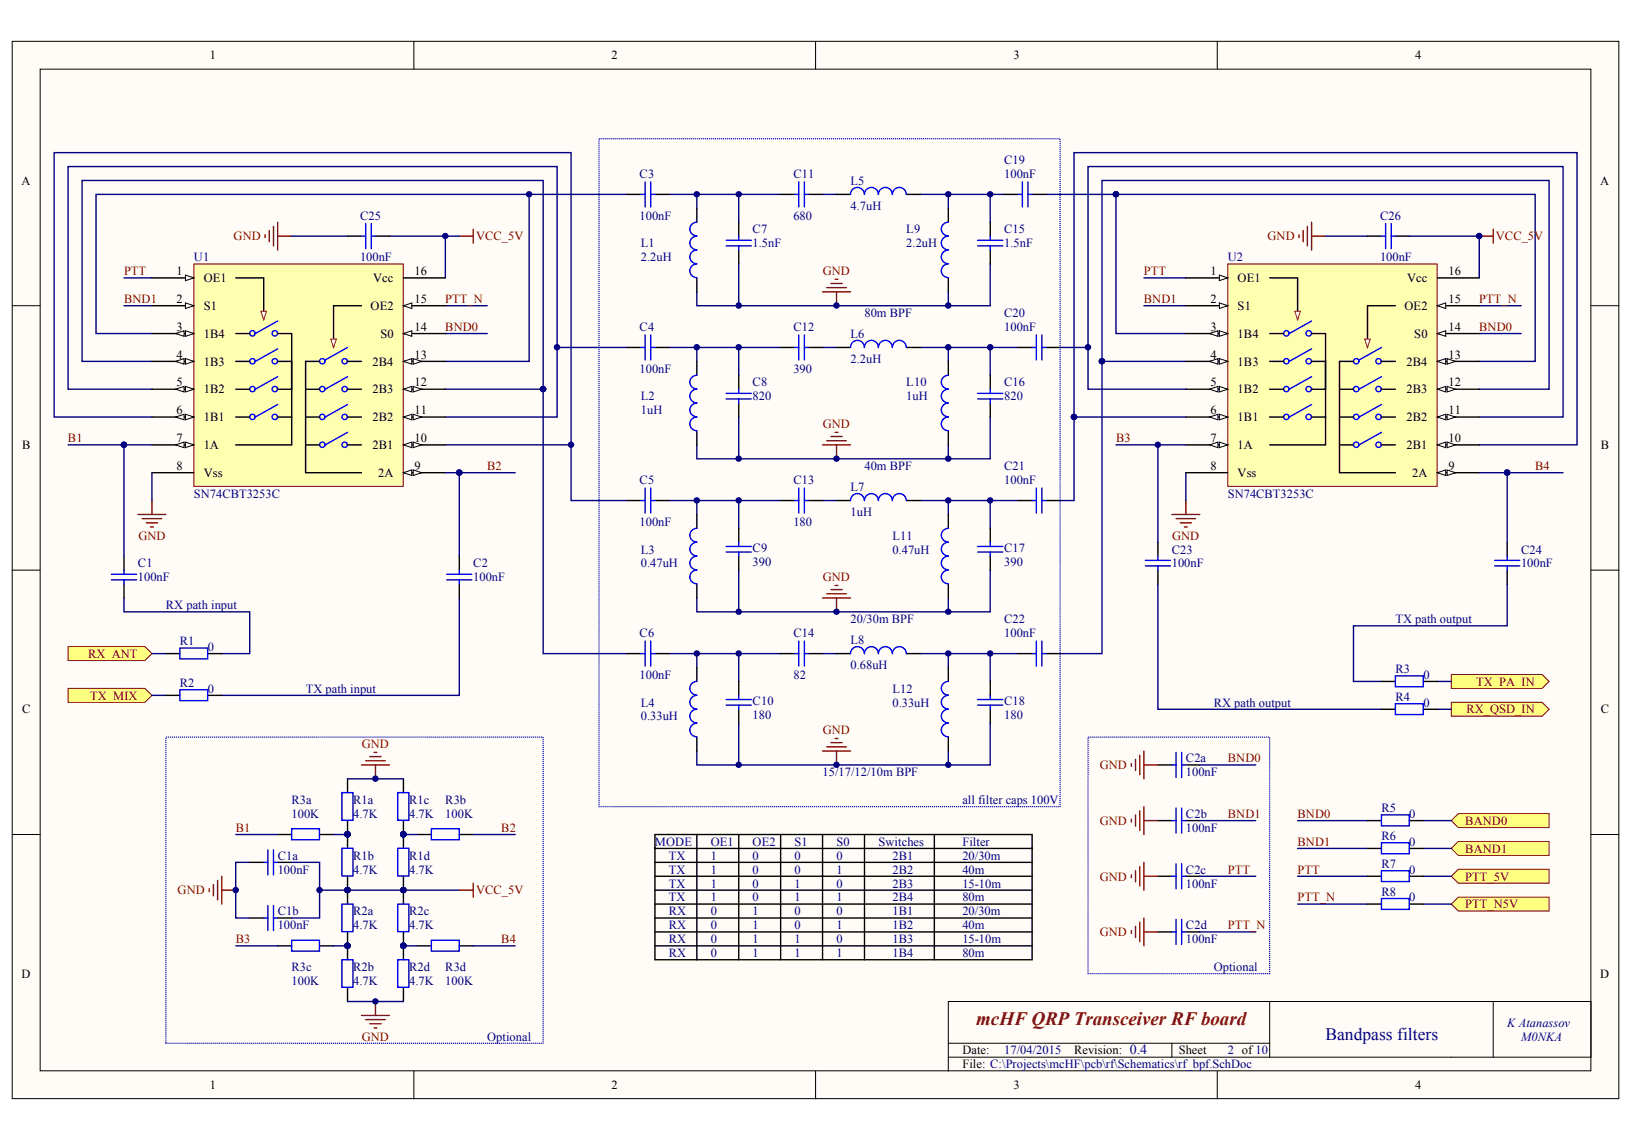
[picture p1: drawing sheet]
<svg xmlns="http://www.w3.org/2000/svg" width="288mm" height="202mm" viewBox="0 0 288 202" stroke-linecap="round" stroke-linejoin="round" font-family="sans-serif">
<defs><g id="words">
<text font-size="3.3" fill="#800000" x="172.1" y="180.7">mcHF QRP Transceiver RF board</text>
<text font-size="3.1" fill="#000080" x="233.7" y="183.2">Bandpass filters</text>
<g font-size="2.2">
<text x="37" y="10.5">1</text>
<text x="107.8" y="10.5">2</text>
<text x="178.6" y="10.5">3</text>
<text x="249.4" y="10.5">4</text>
<text x="3.8" y="32.5">A</text>
<text x="282.1" y="32.5">A</text>
<text x="31.1" y="48.5">1</text>
<text x="31.1" y="53.4">2</text>
<text x="35.9" y="49.7">OE1</text>
<text x="65.8" y="49.7">Vcc</text>
<text x="73.1" y="53.4">15</text>
<text x="73.1" y="48.5">16</text>
<text x="213.4" y="48.5">1</text>
<text x="213.4" y="53.4">2</text>
<text x="218.2" y="49.7">OE1</text>
<text x="248.1" y="49.7">Vcc</text>
<text x="255.4" y="53.4">15</text>
<text x="255.4" y="48.5">16</text>
<text x="31.1" y="58.3">3</text>
<text x="35.9" y="54.6">S1</text>
<text x="35.9" y="59.5">1B4</text>
<text x="65.3" y="54.6">OE2</text>
<text x="67.1" y="59.5">S0</text>
<text x="73.1" y="58.3">14</text>
<text x="213.4" y="58.3">3</text>
<text x="218.2" y="54.6">S1</text>
<text x="218.2" y="59.5">1B4</text>
<text x="247.6" y="54.6">OE2</text>
<text x="249.3" y="59.5">S0</text>
<text x="255.4" y="58.3">14</text>
<text x="31.1" y="63.2">4</text>
<text x="35.9" y="64.4">1B3</text>
<text x="65.7" y="64.4">2B4</text>
<text x="73.1" y="63.2">13</text>
<text x="213.4" y="63.2">4</text>
<text x="218.2" y="64.4">1B3</text>
<text x="247.9" y="64.4">2B4</text>
<text x="255.4" y="63.2">13</text>
<text x="31.1" y="68.1">5</text>
<text x="35.9" y="69.3">1B2</text>
<text x="65.7" y="69.3">2B3</text>
<text x="73.1" y="68.1">12</text>
<text x="213.4" y="68.1">5</text>
<text x="218.2" y="69.3">1B2</text>
<text x="247.9" y="69.3">2B3</text>
<text x="255.4" y="68.1">12</text>
<text x="31.1" y="73">6</text>
<text x="31.1" y="77.9">7</text>
<text x="35.9" y="74.2">1B1</text>
<text x="65.7" y="74.2">2B2</text>
<text x="73.1" y="77.9">10</text>
<text x="73.1" y="73">11</text>
<text x="213.4" y="73">6</text>
<text x="213.4" y="77.9">7</text>
<text x="218.2" y="74.2">1B1</text>
<text x="247.9" y="74.2">2B2</text>
<text x="255.4" y="77.9">10</text>
<text x="255.4" y="73">11</text>
<text x="3.9" y="79.2">B</text>
<text x="31.1" y="82.8">8</text>
<text x="35.9" y="79.2">1A</text>
<text x="65.7" y="79.2">2B1</text>
<text x="73.1" y="82.8">9</text>
<text x="213.4" y="82.8">8</text>
<text x="218.2" y="79.2">1A</text>
<text x="247.9" y="79.2">2B1</text>
<text x="255.4" y="82.8">9</text>
<text x="282.2" y="79.2">B</text>
<text x="35.9" y="84.1">Vss</text>
<text x="66.7" y="84.1">2A</text>
<text x="218.2" y="84.1">Vss</text>
<text x="248.9" y="84.1">2A</text>
<text x="3.9" y="125.7">C</text>
<text x="282.2" y="125.7">C</text>
<text x="3.8" y="172.4">D</text>
<text x="282.1" y="172.4">D</text>
<text x="169.6" y="185.8">Date:</text>
<text x="189.4" y="185.8">Revision: 0.4</text>
<text x="207.8" y="185.8">Sheet</text>
<text x="37" y="192">1</text>
<text x="107.8" y="192">2</text>
<text x="169.6" y="188.3">File: C:\Projects\mcHF\pcb\rf\Schematics\rf_bpf.SchDoc</text>
<text x="178.6" y="192">3</text>
<text x="249.4" y="192">4</text>
</g>
<g font-size="2.2" fill="#000080">
<text x="177" y="28.9">C19</text>
<text x="112.8" y="31.3">C3</text>
<text x="139.9" y="31.3">C11</text>
<text x="149.9" y="32.5">L5</text>
<text x="177" y="31.3">100nF</text>
<text x="63.5" y="38.7">C25</text>
<text x="112.8" y="38.7">100nF</text>
<text x="132.7" y="41.1">C7</text>
<text x="139.9" y="38.7">680</text>
<text x="149.9" y="37">4.7uH</text>
<text x="159.8" y="41.1">L9</text>
<text x="177" y="41.1">C15</text>
<text x="243.3" y="38.7">C26</text>
<text x="34.2" y="46">U1</text>
<text x="63.5" y="46">100nF</text>
<text x="113" y="43.6">L1</text>
<text x="113" y="46">2.2uH</text>
<text x="132.7" y="43.6">1.5nF</text>
<text x="159.8" y="43.6">2.2uH</text>
<text x="177" y="43.6">1.5nF</text>
<text x="216.4" y="46">U2</text>
<text x="243.3" y="46">100nF</text>
<text x="112.8" y="58.3">C4</text>
<text x="139.9" y="58.3">C12</text>
<text x="149.9" y="59.5">L6</text>
<text x="152.4" y="55.9">80m BPF</text>
<text x="177" y="55.9">C20</text>
<text x="177" y="58.3">100nF</text>
<text x="112.8" y="65.7">100nF</text>
<text x="139.9" y="65.7">390</text>
<text x="149.9" y="63.9">2.2uH</text>
<text x="113" y="70.6">L2</text>
<text x="132.7" y="68.1">C8</text>
<text x="132.7" y="70.6">820</text>
<text x="159.8" y="68.1">L10</text>
<text x="159.8" y="70.6">1uH</text>
<text x="177" y="68.1">C16</text>
<text x="177" y="70.6">820</text>
<text x="113" y="73">1uH</text>
<text x="152.4" y="82.8">40m BPF</text>
<text x="177" y="82.8">C21</text>
<text x="34.2" y="87.7">SN74CBT3253C</text>
<text x="112.8" y="85.3">C5</text>
<text x="139.9" y="85.3">C13</text>
<text x="149.9" y="86.5">L7</text>
<text x="177" y="85.3">100nF</text>
<text x="216.4" y="87.7">SN74CBT3253C</text>
<text x="112.8" y="92.6">100nF</text>
<text x="139.9" y="92.6">180</text>
<text x="149.9" y="90.9">1uH</text>
<text x="157.3" y="95.1">L11</text>
<text x="24.3" y="100">C1</text>
<text x="83.4" y="100">C2</text>
<text x="113" y="97.6">L3</text>
<text x="113" y="100">0.47uH</text>
<text x="132.7" y="97.3">C9</text>
<text x="132.7" y="99.7">390</text>
<text x="157.3" y="97.6">0.47uH</text>
<text x="177" y="97.3">C17</text>
<text x="177" y="99.7">390</text>
<text x="206.6" y="97.6">C23</text>
<text x="206.6" y="100">100nF</text>
<text x="268.1" y="97.6">C24</text>
<text x="268.1" y="100">100nF</text>
<text x="24.3" y="102.5">100nF</text>
<text x="29.2" y="107.3">RX path input</text>
<text x="83.4" y="102.5">100nF</text>
<text x="31.7" y="113.7">R1</text>
<text x="112.8" y="112.2">C6</text>
<text x="139.9" y="112.2">C14</text>
<text x="149.9" y="109.8">20/30m BPF</text>
<text x="149.9" y="113.5">L8</text>
<text x="177" y="109.8">C22</text>
<text x="177" y="112.2">100nF</text>
<text x="246" y="109.8">TX path output</text>
<text x="36.6" y="114.7">0</text>
<text x="112.8" y="119.6">100nF</text>
<text x="139.9" y="119.6">82</text>
<text x="149.9" y="117.9">0.68uH</text>
<text x="246" y="118.7">R3</text>
<text x="250.9" y="119.6">0</text>
<text x="31.7" y="121.1">R2</text>
<text x="36.6" y="122.1">0</text>
<text x="53.9" y="122.1">TX path input</text>
<text x="113" y="124.5">L4</text>
<text x="132.7" y="124.3">C10</text>
<text x="157.3" y="122.1">L12</text>
<text x="157.3" y="124.5">0.33uH</text>
<text x="177" y="124.3">C18</text>
<text x="214" y="124.5">RX path output</text>
<text x="246" y="123.5">R4</text>
<text x="250.9" y="124.5">0</text>
<text x="113" y="127">0.33uH</text>
<text x="132.7" y="126.7">180</text>
<text x="177" y="126.7">180</text>
<text x="145" y="136.8">15/17/12/10m BPF</text>
<text x="209.1" y="134.3">C2a</text>
<text x="209.1" y="136.8">100nF</text>
<text x="51.4" y="141.7">R3a</text>
<text x="62.2" y="141.7">R1a</text>
<text x="72.1" y="141.7">R1c</text>
<text x="78.5" y="141.7">R3b</text>
<text x="169.6" y="141.7">all filter caps 100V</text>
<text x="243.5" y="143.2">R5</text>
<text x="51.4" y="144.1">100K</text>
<text x="62.2" y="144.1">4.7K</text>
<text x="72.1" y="144.1">4.7K</text>
<text x="78.5" y="144.1">100K</text>
<text x="115.5" y="149">MODE</text>
<text x="125.3" y="149">OE1</text>
<text x="132.7" y="149">OE2</text>
<text x="140.1" y="149">S1</text>
<text x="147.4" y="149">S0</text>
<text x="154.9" y="149">Switches</text>
<text x="169.6" y="149">Filter</text>
<text x="209.1" y="144.1">C2b</text>
<text x="209.1" y="146.6">100nF</text>
<text x="243.5" y="148.1">R6</text>
<text x="248.4" y="144.1">0</text>
<text x="248.4" y="149">0</text>
<text x="49" y="151.5">C1a</text>
<text x="49" y="154">100nF</text>
<text x="62.2" y="151.5">R1b</text>
<text x="62.2" y="154">4.7K</text>
<text x="72.1" y="151.5">R1d</text>
<text x="72.1" y="154">4.7K</text>
<text x="117.9" y="151.5">TX</text>
<text x="117.9" y="154">TX</text>
<text x="125.3" y="151.5">1</text>
<text x="125.3" y="154">1</text>
<text x="132.7" y="151.5">0</text>
<text x="132.7" y="154">0</text>
<text x="140.1" y="151.5">0</text>
<text x="140.1" y="154">0</text>
<text x="147.4" y="151.5">0</text>
<text x="147.4" y="154">1</text>
<text x="157.3" y="151.5">2B1</text>
<text x="157.3" y="154">2B2</text>
<text x="169.6" y="151.5">20/30m</text>
<text x="169.6" y="154">40m</text>
<text x="209.1" y="154">C2c</text>
<text x="243.5" y="153">R7</text>
<text x="248.4" y="154">0</text>
<text x="49" y="161.3">C1b</text>
<text x="62.2" y="161.3">R2a</text>
<text x="72.1" y="161.3">R2c</text>
<text x="117.9" y="156.4">TX</text>
<text x="117.9" y="158.9">TX</text>
<text x="117.9" y="161.3">RX</text>
<text x="125.3" y="156.4">1</text>
<text x="125.3" y="158.9">1</text>
<text x="125.3" y="161.3">0</text>
<text x="132.7" y="156.4">0</text>
<text x="132.7" y="158.9">0</text>
<text x="132.7" y="161.3">1</text>
<text x="140.1" y="156.4">1</text>
<text x="140.1" y="158.9">1</text>
<text x="140.1" y="161.3">0</text>
<text x="147.4" y="158.9">1</text>
<text x="147.4" y="156.4">0</text>
<text x="147.4" y="161.3">0</text>
<text x="157.3" y="158.9">2B4</text>
<text x="157.3" y="156.4">2B3</text>
<text x="157.3" y="161.3">1B1</text>
<text x="169.6" y="161.3">20/30m</text>
<text x="169.6" y="156.4">15-10m</text>
<text x="169.6" y="158.9">80m</text>
<text x="209.1" y="156.4">100nF</text>
<text x="243.5" y="157.9">R8</text>
<text x="248.4" y="158.9">0</text>
<text x="49" y="163.8">100nF</text>
<text x="62.2" y="163.8">4.7K</text>
<text x="72.1" y="163.8">4.7K</text>
<text x="117.9" y="163.8">RX</text>
<text x="117.9" y="166.2">RX</text>
<text x="125.3" y="163.8">0</text>
<text x="125.3" y="166.2">0</text>
<text x="132.7" y="163.8">1</text>
<text x="132.7" y="166.2">1</text>
<text x="140.1" y="163.8">0</text>
<text x="140.1" y="166.2">1</text>
<text x="147.4" y="163.8">1</text>
<text x="147.4" y="166.2">0</text>
<text x="157.3" y="163.8">1B2</text>
<text x="157.3" y="166.2">1B3</text>
<text x="169.6" y="163.8">40m</text>
<text x="169.6" y="166.2">15-10m</text>
<text x="209.1" y="163.8">C2d</text>
<text x="209.1" y="166.2">100nF</text>
<text x="51.4" y="171.1">R3c</text>
<text x="51.4" y="173.6">100K</text>
<text x="62.2" y="171.1">R2b</text>
<text x="62.2" y="173.6">4.7K</text>
<text x="72.1" y="171.1">R2d</text>
<text x="72.1" y="173.6">4.7K</text>
<text x="78.5" y="171.1">R3d</text>
<text x="78.5" y="173.6">100K</text>
<text x="117.9" y="168.6">RX</text>
<text x="125.3" y="168.6">0</text>
<text x="132.7" y="168.6">1</text>
<text x="140.1" y="168.6">1</text>
<text x="147.4" y="168.6">1</text>
<text x="157.3" y="168.6">1B4</text>
<text x="169.6" y="168.6">80m</text>
<text x="214" y="171.1">Optional</text>
<text x="85.9" y="183.4">Optional</text>
<text x="177" y="185.8">17/04/2015</text>
<text x="216.4" y="185.8">2 of 10</text>
<text x="265.7" y="180.9">K Atanassov</text>
<text x="268.1" y="183.4">M0NKA</text>
</g>
<g font-size="2.2" fill="#800000">
<text x="41.2" y="42.4">GND</text>
<text x="83.9" y="42.4">VCC_5V</text>
<text x="223.4" y="42.4">GND</text>
<text x="263.7" y="42.4">VCC_5V</text>
<text x="21.9" y="48.5">PTT</text>
<text x="21.9" y="53.4">BND1</text>
<text x="78.5" y="53.4">PTT_N</text>
<text x="145" y="48.5">GND</text>
<text x="201.6" y="48.5">PTT</text>
<text x="201.6" y="53.4">BND1</text>
<text x="260.8" y="53.4">PTT_N</text>
<text x="78.5" y="58.3">BND0</text>
<text x="260.8" y="58.3">BND0</text>
<text x="12" y="77.9">B1</text>
<text x="145" y="75.5">GND</text>
<text x="196.7" y="77.9">B3</text>
<text x="85.9" y="82.8">B2</text>
<text x="270.6" y="82.8">B4</text>
<text x="24.4" y="95.1">GND</text>
<text x="206.6" y="95.1">GND</text>
<text x="145" y="102.5">GND</text>
<text x="15.5" y="116">RX_ANT</text>
<text x="15.9" y="123.3">TX_MIX</text>
<text x="258.5" y="125.7">RX_QSD_IN</text>
<text x="260.2" y="120.8">TX_PA_IN</text>
<text x="63.8" y="131.9">GND</text>
<text x="145" y="129.4">GND</text>
<text x="193.9" y="135.6">GND</text>
<text x="216.4" y="134.3">BND0</text>
<text x="41.6" y="146.6">B1</text>
<text x="88.4" y="146.6">B2</text>
<text x="193.9" y="145.4">GND</text>
<text x="216.4" y="144.1">BND1</text>
<text x="228.7" y="144.1">BND0</text>
<text x="228.7" y="149">BND1</text>
<text x="258.3" y="145.4">BAND0</text>
<text x="193.9" y="155.2">GND</text>
<text x="216.4" y="154">PTT</text>
<text x="228.7" y="154">PTT</text>
<text x="258.3" y="150.3">BAND1</text>
<text x="258.3" y="155.2">PTT_5V</text>
<text x="31.3" y="157.6">GND</text>
<text x="83.9" y="157.6">VCC_5V</text>
<text x="228.7" y="158.9">PTT_N</text>
<text x="258.3" y="160.1">PTT_N5V</text>
<text x="41.6" y="166.2">B3</text>
<text x="88.4" y="166.2">B4</text>
<text x="193.9" y="165">GND</text>
<text x="216.4" y="163.8">PTT_N</text>
<text x="63.8" y="183.4">GND</text>
</g>
</g></defs>
<g fill="#fffcf8" stroke="#000" stroke-width=".18">
<path d="M2.2 7.3h283.2v186.3h-283.2z"/>
<path d="M7.1 12.2h273.3v176.5h-273.3z"/>
</g>
<g fill="none" stroke="#000" stroke-width=".18">
<path d="M73 7.3v4.9M143.8 7.3v4.9M214.6 7.3v4.9M2.2 53.9h4.9M280.5 53.9h4.9M2.2 100.5h4.9M280.5 100.5h4.9M2.2 147.1h4.9M280.5 147.1h4.9M223.8 176.5v9.8M263.2 176.5v9.8M73 188.8v4.9"/>
<path d="M143.8 188.8v4.9M167.2 186.3h113.3v-9.8h-113.3v12.3M167.2 183.9h56.6M206.6 183.9v2.4M214.6 188.8v4.9"/>
</g>
<path d="M255.8 118.9h16l1.3 1.2-1.3 1.2h-16z" fill-rule="evenodd" fill="#ffff80" stroke="#800000" stroke-width=".18"/>
<path d="M130.2 39.2v2.4M130.2 44.1v2.4" fill="none" stroke="#000" stroke-width=".25"/>
<path d="M128 43.3h4.4M128 42.4h4.4M130.2 41.6v.8M130.2 43.3v.8" fill="none" stroke="#00f" stroke-width=".25"/>
<g fill="none" stroke="#000080" stroke-width=".25">
<path d="M117.9 34.3h19.7M122.8 34.3v2.4M130.2 34.3v4.9M145 34.3h2.5M167.2 34.3v2.4M174.6 34.3v4.9M130.2 46.5v7.4M167.2 51.4v2.5M174.6 46.5v7.4h-51.8v-2.5M117.9 61.2h19.7M122.8 61.2v2.5M130.2 61.2v4.9"/>
<path d="M130.2 73.5v7.4M145 61.2h2.5M162.2 61.2h17.3M167.2 61.2v2.5M167.2 78.4v2.5M174.6 73.5v7.4h-51.8v-2.5M174.6 61.2v4.9M117.9 88.2h19.7M122.8 88.2v2.5M130.2 88.2v4.9M145 88.2h2.5M162.2 88.2h17.3"/>
<path d="M167.2 88.2v2.5M174.6 88.2v4.9M117.9 115.2h19.7M122.8 115.2v2.4M130.2 100.5v7.3M130.2 115.2v4.9M145 115.2h2.5M162.2 115.2h17.3M167.2 105.4v2.4M167.2 115.2v2.4M174.6 100.5v7.3h-51.8v-2.4M174.6 115.2v4.9"/>
<path d="M130.2 127.5v7.3M167.2 132.4v2.4M174.6 127.5v7.3h-51.8v-2.4"/>
</g>
<g fill="#000080" stroke="#000080" stroke-width=".18">
<circle cx="167.2" cy="34.2" r=".47"/>
<circle cx="174.6" cy="34.2" r=".47"/>
<circle cx="122.8" cy="34.2" r=".47"/>
<circle cx="130.2" cy="34.2" r=".47"/>
<circle cx="130.2" cy="53.8" r=".48"/>
<circle cx="167.2" cy="53.8" r=".48"/>
<circle cx="167.2" cy="61.2" r=".48"/>
<circle cx="174.5" cy="61.2" r=".48"/>
<circle cx="122.8" cy="61.2" r=".48"/>
<circle cx="130.2" cy="61.2" r=".48"/>
<circle cx="130.2" cy="80.8" r=".47"/>
<circle cx="167.2" cy="80.8" r=".47"/>
<circle cx="167.2" cy="88.2" r=".47"/>
<circle cx="174.6" cy="88.2" r=".47"/>
<circle cx="122.8" cy="88.2" r=".47"/>
<circle cx="130.2" cy="88.2" r=".47"/>
<circle cx="130.2" cy="107.8" r=".47"/>
<circle cx="167.2" cy="107.8" r=".47"/>
<circle cx="167.2" cy="115.2" r=".47"/>
<circle cx="174.6" cy="115.2" r=".47"/>
<circle cx="122.8" cy="115.2" r=".47"/>
<circle cx="130.2" cy="115.2" r=".47"/>
<circle cx="130.2" cy="134.8" r=".47"/>
<circle cx="167.2" cy="134.8" r=".47"/>
<circle cx="147.5" cy="53.8" r=".48"/>
<circle cx="147.5" cy="80.8" r=".47"/>
<circle cx="147.5" cy="107.8" r=".47"/>
<circle cx="147.5" cy="134.8" r=".47"/>
</g>
<g fill="none" stroke="#800000" stroke-width=".25">
<path d="M145 51.4h4.9M145.7 50.7h3.5M146.5 50h2M147.2 49.2h.5M147.5 51.4v2.5M145 78.4h4.9M145.7 77.7h3.5M146.5 76.9h2M147.2 76.2h.5M147.5 78.4v2.5M145 105.4h4.9M145.7 104.6h3.5"/>
<path d="M146.5 103.9h2M147.2 103.2h.5M147.5 105.4v2.4M145 132.4h4.9M145.7 131.6h3.5M146.5 130.9h2M147.2 130.1h.5M147.5 132.4v2.4"/>
</g>
<g fill="#ffff80" stroke="#800000" stroke-width=".18">
<path d="M255.8 144.6l1.3-1.2h16v2.4h-16z" fill-rule="evenodd"/>
<path d="M255.8 149.5l1.3-1.2h16v2.5h-16z" fill-rule="evenodd"/>
</g>
<path d="M162.2 34.3h14.8" fill="none" stroke="#000080" stroke-width=".25"/>
<path d="M255.8 154.4l1.3-1.2h16v2.5h-16z" fill-rule="evenodd" fill="#ffff80" stroke="#800000" stroke-width=".18"/>
<g fill="none" stroke="#000080" stroke-width=".25">
<path d="M93.3 34.3v29.4h-14.8M110.5 34.3h-93.6v24.5h9.9M184.4 34.3h12.3M196.7 34.3v24.5h12.3M196.7 34.3h73.9v29.4h-9.8M21.9 53.9h4.9M21.9 49h4.9M78.5 53.9h7.4M78.5 58.8h7.4M201.7 53.9h7.3M201.7 49h7.3M260.8 53.9h7.4"/>
<path d="M260.8 58.8h7.4M26.8 68.6h-14.8v-39.2h86.2v44.1h-19.7M26.8 73.5h-17.3v-46.6h91.2v61.3h9.8M26.8 63.7h-12.3v-31.9h81.2v36.8M78.5 78.4h22.2M78.5 68.6h17.2M95.7 68.6v46.6h14.8M98.2 61.2h12.3M186.9 61.2h4.9M189.3 73.5v14.7h-2.4M189.3 73.5v-46.6h88.7v51.5h-17.2M189.3 73.5h19.7"/>
<path d="M194.3 63.7v51.5h-7.4M194.3 63.7v-31.9h78.8v36.8h-12.3M194.3 63.7h14.7M209 68.6h-17.2v-39.2h83.7v44.1h-14.7M228.7 144.6h12.4M228.7 149.5h12.4M228.7 154.4h12.4M250.9 144.6h4.9M250.9 149.5h4.9M250.9 154.4h4.9"/>
</g>
<g fill="none" stroke="#000" stroke-width=".25">
<path d="M115.4 149.5v-2.4h66.5v22h-66.5v-19.6h66.5M115.4 152h66.5M115.4 156.9h66.5M115.4 154.4h66.5M115.4 159.3h66.5M122.8 147.1v22M130.2 147.1v22M137.6 147.1v22M145 147.1v22M152.4 147.1v22M164.7 147.1v22M115.4 161.8h66.5"/>
<path d="M115.4 164.2h66.5M115.4 166.7h66.5"/>
</g>
<g fill="#000080" stroke="#000080" stroke-width=".18">
<circle cx="100.7" cy="78.4" r=".47"/>
<circle cx="98.2" cy="61.2" r=".48"/>
<circle cx="95.7" cy="68.6" r=".47"/>
<circle cx="93.3" cy="34.2" r=".47"/>
<circle cx="189.3" cy="73.5" r=".47"/>
<circle cx="191.8" cy="61.2" r=".48"/>
<circle cx="194.3" cy="63.7" r=".47"/>
<circle cx="196.7" cy="34.2" r=".47"/>
</g>
<path d="M255.8 159.3l1.3-1.2h16v2.5h-16z" fill-rule="evenodd" fill="#ffff80" stroke="#800000" stroke-width=".18"/>
<path d="M26.8 83.3v4.9M209 83.3v4.9M228.7 159.3h12.4M250.9 159.3h4.9" fill="none" stroke="#000080" stroke-width=".25"/>
<g fill="none" stroke="#800000" stroke-width=".25">
<path d="M81 41.6h2.4M83.4 40.4v2.4M260.8 41.6h2.4M263.2 40.4v2.4M24.3 90.7h4.9M25.1 91.4h3.4M25.8 92.1h2M26.5 92.9h.5M26.8 88.2v2.5M206.6 90.7h4.9M207.3 91.4h3.5M208.1 92.1h1.9"/>
<path d="M208.8 92.9h.5M209 88.2v2.5"/>
</g>
<circle cx="260.8" cy="41.6" r=".47" fill="#000080" stroke="#000080" stroke-width=".18"/>
<g fill="#ffff80" stroke="#800000" stroke-width=".18">
<path d="M12 114h13.6l1.2 1.2-1.2 1.2h-13.6z" fill-rule="evenodd"/>
<path d="M12 121.3h13.6l1.2 1.2-1.2 1.3h-13.6z" fill-rule="evenodd"/>
</g>
<path d="M21.9 105.4v2.4h22.1v7.4h-4.9M81 105.4v17.1h-41.9" fill="none" stroke="#000080" stroke-width=".25"/>
<path d="M255.8 123.8h16l1.3 1.2-1.3 1.2h-16z" fill-rule="evenodd" fill="#ffff80" stroke="#800000" stroke-width=".18"/>
<path d="M51.4 41.6h9.9M68.7 41.6h12.3M78.5 41.6v7.4M233.7 41.6h7.4M248.4 41.6h12.4v7.4M26.8 115.2h2.4M204.1 102.9v22.1h39.4M265.7 102.9v7.4h-27.1v9.8h4.9M26.8 122.5h2.4M253.4 120.1h2.4M253.4 125h2.4" fill="none" stroke="#000080" stroke-width=".25"/>
<path d="M48.2 39.9v3.4M48.9 39.2v4.9M230.5 39.9v3.4M231.2 39.2v4.9M46.7 41.4v.5M47.5 40.6v2M48.9 41.6h2.5M229 41.4v.5M229.7 40.6v2M231.2 41.6h2.5" fill="none" stroke="#800000" stroke-width=".25"/>
<g fill="#000080" stroke="#000080" stroke-width=".18">
<circle cx="78.5" cy="41.6" r=".47"/>
<circle cx="260.8" cy="41.6" r=".47"/>
</g>
<g fill="none" stroke="#000" stroke-width=".25">
<path d="M110.5 34.3h2.5M115.4 34.3h2.5M177 34.3h2.5M181.9 34.3h2.5M61.3 41.6h2.4M66.2 41.6h2.5M241.1 41.6h2.4M246 41.6h2.4M110.5 61.2h2.5M115.4 61.2h2.5M179.5 61.2h2.4M184.4 61.2h2.5"/>
<path d="M21.9 98v2.5M81 98v2.5M110.5 88.2h2.5M115.4 88.2h2.5M179.5 88.2h2.4M184.4 88.2h2.5M204.1 95.6v2.4M265.7 95.6v2.4M21.9 102.9v2.5M29.2 115.2h2.5M36.6 115.2h2.5M81 102.9v2.5"/>
<path d="M110.5 115.2h2.5M115.4 115.2h2.5M179.5 115.2h2.4M184.4 115.2h2.5M204.1 100.5v2.4M265.7 100.5v2.4M29.2 122.5h2.5M36.6 122.5h2.5M243.5 120.1h2.5M243.5 125h2.5M250.9 120.1h2.5M250.9 125h2.5"/>
<path d="M241.1 144.6h2.4M241.1 149.5h2.4M241.1 154.4h2.4M241.1 159.3h2.4M248.4 144.6h2.5M248.4 149.5h2.5M248.4 154.4h2.5M248.4 159.3h2.5"/>
</g>
<g fill="none" stroke="#00f" stroke-width=".25">
<path d="M64.5 39.4v4.4M65.4 39.4v4.4M113 34.3h.7M113.7 32.1v4.4M114.7 34.3h.7M114.7 32.1v4.4M179.5 34.3h.7M180.2 32.1v4.4M181.2 34.3h.7M181.2 32.1v4.4M244.3 39.4v4.4M245.2 39.4v4.4"/>
<path d="M63.7 41.6h.8M65.4 41.6h.8M113.7 59v4.4M114.7 59v4.4M182.7 59v4.4M183.7 59v4.4M243.5 41.6h.8M245.2 41.6h.8M113 61.2h.7M114.7 61.2h.7M181.9 61.2h.8M183.7 61.2h.7"/>
<path d="M113 88.2h.7M113.7 86v4.4M114.7 86v4.4M114.7 88.2h.7M181.9 88.2h.8M182.7 86v4.4M183.7 86v4.4M183.7 88.2h.7M201.9 98.8h4.4M201.9 99.7h4.4M204.1 98v.8M204.1 99.7v.8"/>
<path d="M263.5 98.8h4.4M263.5 99.7h4.4M265.7 98v.8M265.7 99.7v.8M19.6 101.2h4.5M19.6 102.2h4.5M21.9 100.5v.7M21.9 102.2v.7M31.7 114.2h4.9v1.9h-4.9zM78.7 101.2h4.5M78.7 102.2h4.5M81 100.5v.7"/>
<path d="M81 102.2v.7M113 115.2h.7M113.7 113v4.4M114.7 113v4.4M114.7 115.2h.7M181.9 115.2h.8M182.7 113v4.4M183.7 113v4.4M183.7 115.2h.7M246 119.1h4.9v1.9h-4.9zM31.7 121.6h4.9v1.9h-4.9zM246 124h4.9v1.9h-4.9z"/>
<path d="M243.5 143.6h4.9v2h-4.9zM243.5 148.5h4.9v2h-4.9zM243.5 153.4h4.9v2h-4.9zM243.5 158.4h4.9v1.9h-4.9z"/>
</g>
<path d="M34.2 46.5h36.9v39.2h-36.9z" fill="#ffffb0" stroke="#800000" stroke-width=".18"/>
<path d="M26.8 73.5h7.4" fill="none" stroke="#000" stroke-width=".25"/>
<g fill="#fffcf8" stroke="#000" stroke-width=".18">
<path d="M32.7 73l1.5 .5-1.5 .5z"/>
<path d="M31 73.5l1.4-.5v1z"/>
</g>
<path d="M26.8 68.6h7.4" fill="none" stroke="#000" stroke-width=".25"/>
<g fill="#fffcf8" stroke="#000" stroke-width=".18">
<path d="M32.7 68.1l1.5 .5-1.5 .5z"/>
<path d="M31 68.6l1.4-.5v1z"/>
</g>
<path d="M26.8 49h7.4" fill="none" stroke="#000" stroke-width=".25"/>
<path d="M32.7 48.5l1.5 .5-1.5 .5z" fill="#fffcf8" stroke="#000" stroke-width=".18"/>
<path d="M26.8 53.9h7.4" fill="none" stroke="#000" stroke-width=".25"/>
<path d="M32.7 53.4l1.5 .5-1.5 .5z" fill="#fffcf8" stroke="#000" stroke-width=".18"/>
<path d="M26.8 58.8h7.4" fill="none" stroke="#000" stroke-width=".25"/>
<g fill="#fffcf8" stroke="#000" stroke-width=".18">
<path d="M32.7 58.3l1.5 .5-1.5 .5z"/>
<path d="M31 58.8l1.4-.5v1z"/>
</g>
<path d="M26.8 63.7h7.4" fill="none" stroke="#000" stroke-width=".25"/>
<g fill="#fffcf8" stroke="#000" stroke-width=".18">
<path d="M32.7 63.2l1.5 .5-1.5 .5z"/>
<path d="M31 63.7l1.4-.5v1z"/>
</g>
<path d="M26.8 78.4h7.4M26.8 83.3h7.4" fill="none" stroke="#000" stroke-width=".25"/>
<g fill="#fffcf8" stroke="#000" stroke-width=".18">
<path d="M32.7 77.9l1.5 .5-1.5 .5z"/>
<path d="M31 78.4l1.4-.5v1z"/>
</g>
<path d="M71.1 83.3h7.4" fill="none" stroke="#000" stroke-width=".25"/>
<g fill="#fffcf8" stroke="#000" stroke-width=".18">
<path d="M71.1 83.3l1.5-.5v1z"/>
<path d="M72.8 82.8l1.5 .5-1.5 .5z"/>
</g>
<path d="M71.1 78.4h7.4" fill="none" stroke="#000" stroke-width=".25"/>
<g fill="#fffcf8" stroke="#000" stroke-width=".18">
<path d="M71.1 78.4l1.5-.5v1z"/>
<path d="M72.8 77.9l1.5 .5-1.5 .5z"/>
</g>
<path d="M71.1 73.5h7.4" fill="none" stroke="#000" stroke-width=".25"/>
<g fill="#fffcf8" stroke="#000" stroke-width=".18">
<path d="M71.1 73.5l1.5-.5v1z"/>
<path d="M72.8 73l1.5 .5-1.5 .5z"/>
</g>
<path d="M71.1 68.6h7.4" fill="none" stroke="#000" stroke-width=".25"/>
<g fill="#fffcf8" stroke="#000" stroke-width=".18">
<path d="M71.1 68.6l1.5-.5v1z"/>
<path d="M72.8 68.1l1.5 .5-1.5 .5z"/>
</g>
<path d="M71.1 63.7h7.4" fill="none" stroke="#000" stroke-width=".25"/>
<g fill="#fffcf8" stroke="#000" stroke-width=".18">
<path d="M71.1 63.7l1.5-.5v1z"/>
<path d="M72.8 63.2l1.5 .5-1.5 .5z"/>
</g>
<path d="M71.1 58.8h7.4" fill="none" stroke="#000" stroke-width=".25"/>
<path d="M71.1 58.8l1.5-.5v1z" fill="#fffcf8" stroke="#000" stroke-width=".18"/>
<path d="M71.1 53.9h7.4" fill="none" stroke="#000" stroke-width=".25"/>
<path d="M71.1 53.9l1.5-.5v1z" fill="#fffcf8" stroke="#000" stroke-width=".18"/>
<g fill="none" stroke="#000" stroke-width=".25">
<path d="M41.6 49h4.9v7.3M41.6 58.8h2.4M48.9 58.8h2.5v14.7h-2.5M63.7 53.9h-4.9v7.3M71.1 49h7.4M41.6 73.5h2.4M41.6 68.6h2.4M41.6 63.7h2.4M48.9 63.7h2.5v4.9h-2.5M51.4 73.5v4.9h-9.8M53.9 73.5h2.4M53.9 68.6h2.4"/>
<path d="M53.9 78.4h2.4M56.3 63.7h-2.4v19.6h9.8M61.3 73.5h2.4M61.3 68.6h2.4M61.3 78.4h2.4M61.3 63.7h2.4"/>
</g>
<g fill="none" stroke="#00f" stroke-width=".25">
<path d="M48.9 56.6l-3.9 2.2M48.9 61.5l-3.9 2.2M48.9 66.4l-3.9 2.2M48.9 71.3l-3.9 2.2M61.3 61.2l-4 2.2M61.3 66.4l-4 2.2M61.3 71.3l-4 2.2M61.3 76.2l-4 2.2"/>
<circle cx="44.5" cy="58.7" r=".48"/>
<circle cx="48.4" cy="58.7" r=".48"/>
<circle cx="44.5" cy="73.5" r=".47"/>
<circle cx="44.5" cy="63.7" r=".47"/>
<circle cx="44.5" cy="68.6" r=".47"/>
<circle cx="48.5" cy="73.5" r=".47"/>
<circle cx="48.5" cy="63.7" r=".47"/>
<circle cx="48.5" cy="68.6" r=".47"/>
<circle cx="56.8" cy="73.5" r=".47"/>
<circle cx="56.8" cy="78.4" r=".47"/>
<circle cx="56.8" cy="63.7" r=".47"/>
<circle cx="56.8" cy="68.6" r=".47"/>
<circle cx="60.8" cy="78.4" r=".47"/>
<circle cx="60.8" cy="73.5" r=".47"/>
<circle cx="60.8" cy="63.7" r=".47"/>
<circle cx="60.8" cy="68.6" r=".47"/>
</g>
<g fill="#fffcf8" stroke="#f00" stroke-width=".18">
<path d="M46 54.9h1l-.5 1.4z"/>
<path d="M58.3 59.8h1l-.5 1.4z"/>
</g>
<path d="M216.4 46.5h36.9v39.2h-36.9z" fill="#ffffb0" stroke="#800000" stroke-width=".18"/>
<path d="M209 73.5h7.4" fill="none" stroke="#000" stroke-width=".25"/>
<g fill="#fffcf8" stroke="#000" stroke-width=".18">
<path d="M215 73l1.4 .5-1.4 .5z"/>
<path d="M213.2 73.5l1.5-.5v1z"/>
</g>
<path d="M209 68.6h7.4" fill="none" stroke="#000" stroke-width=".25"/>
<g fill="#fffcf8" stroke="#000" stroke-width=".18">
<path d="M215 68.1l1.4 .5-1.4 .5z"/>
<path d="M213.2 68.6l1.5-.5v1z"/>
</g>
<path d="M209 49h7.4" fill="none" stroke="#000" stroke-width=".25"/>
<path d="M215 48.5l1.4 .5-1.4 .5z" fill="#fffcf8" stroke="#000" stroke-width=".18"/>
<path d="M209 53.9h7.4" fill="none" stroke="#000" stroke-width=".25"/>
<path d="M215 53.4l1.4 .5-1.4 .5z" fill="#fffcf8" stroke="#000" stroke-width=".18"/>
<path d="M209 58.8h7.4" fill="none" stroke="#000" stroke-width=".25"/>
<g fill="#fffcf8" stroke="#000" stroke-width=".18">
<path d="M215 58.3l1.4 .5-1.4 .5z"/>
<path d="M213.2 58.8l1.5-.5v1z"/>
</g>
<path d="M209 63.7h7.4" fill="none" stroke="#000" stroke-width=".25"/>
<g fill="#fffcf8" stroke="#000" stroke-width=".18">
<path d="M215 63.2l1.4 .5-1.4 .5z"/>
<path d="M213.2 63.7l1.5-.5v1z"/>
</g>
<path d="M209 78.4h7.4M209 83.3h7.4" fill="none" stroke="#000" stroke-width=".25"/>
<g fill="#fffcf8" stroke="#000" stroke-width=".18">
<path d="M215 77.9l1.4 .5-1.4 .5z"/>
<path d="M213.2 78.4l1.5-.5v1z"/>
</g>
<path d="M253.4 83.3h7.4" fill="none" stroke="#000" stroke-width=".25"/>
<g fill="#fffcf8" stroke="#000" stroke-width=".18">
<path d="M253.4 83.3l1.5-.5v1z"/>
<path d="M255.1 82.8l1.5 .5-1.5 .5z"/>
</g>
<path d="M253.4 78.4h7.4" fill="none" stroke="#000" stroke-width=".25"/>
<g fill="#fffcf8" stroke="#000" stroke-width=".18">
<path d="M253.4 78.4l1.5-.5v1z"/>
<path d="M255.1 77.9l1.5 .5-1.5 .5z"/>
</g>
<path d="M253.4 73.5h7.4" fill="none" stroke="#000" stroke-width=".25"/>
<g fill="#fffcf8" stroke="#000" stroke-width=".18">
<path d="M253.4 73.5l1.5-.5v1z"/>
<path d="M255.1 73l1.5 .5-1.5 .5z"/>
</g>
<path d="M253.4 68.6h7.4" fill="none" stroke="#000" stroke-width=".25"/>
<g fill="#fffcf8" stroke="#000" stroke-width=".18">
<path d="M253.4 68.6l1.5-.5v1z"/>
<path d="M255.1 68.1l1.5 .5-1.5 .5z"/>
</g>
<path d="M253.4 63.7h7.4" fill="none" stroke="#000" stroke-width=".25"/>
<g fill="#fffcf8" stroke="#000" stroke-width=".18">
<path d="M253.4 63.7l1.5-.5v1z"/>
<path d="M255.1 63.2l1.5 .5-1.5 .5z"/>
</g>
<path d="M253.4 58.8h7.4" fill="none" stroke="#000" stroke-width=".25"/>
<path d="M253.4 58.8l1.5-.5v1z" fill="#fffcf8" stroke="#000" stroke-width=".18"/>
<path d="M253.4 53.9h7.4" fill="none" stroke="#000" stroke-width=".25"/>
<path d="M253.4 53.9l1.5-.5v1z" fill="#fffcf8" stroke="#000" stroke-width=".18"/>
<g fill="none" stroke="#000" stroke-width=".25">
<path d="M223.8 49h4.9v7.3M223.8 58.8h2.5M231.2 58.8h2.5v14.7h-2.5M246 53.9h-4.9v7.3M253.4 49h7.4M223.8 73.5h2.5M223.8 68.6h2.5M223.8 63.7h2.5M231.2 63.7h2.5v4.9h-2.5M233.7 73.5v4.9h-9.9M236.1 73.5h2.5M236.1 68.6h2.5"/>
<path d="M236.1 78.4h2.5M238.6 63.7h-2.5v19.6h9.9M243.5 73.5h2.5M243.5 68.6h2.5M243.5 78.4h2.5M243.5 63.7h2.5"/>
</g>
<g fill="none" stroke="#00f" stroke-width=".25">
<path d="M231.2 56.6l-3.9 2.2M231.2 61.5l-3.9 2.2M231.2 66.4l-3.9 2.2M231.2 71.3l-3.9 2.2M243.5 61.2l-3.9 2.2M243.5 66.4l-3.9 2.2M243.5 71.3l-3.9 2.2M243.5 76.2l-3.9 2.2"/>
<circle cx="226.8" cy="58.7" r=".48"/>
<circle cx="230.7" cy="58.7" r=".48"/>
<circle cx="226.8" cy="73.5" r=".47"/>
<circle cx="226.8" cy="63.7" r=".47"/>
<circle cx="226.8" cy="68.6" r=".47"/>
<circle cx="230.7" cy="73.5" r=".47"/>
<circle cx="230.7" cy="63.7" r=".47"/>
<circle cx="230.7" cy="68.6" r=".47"/>
<circle cx="239.1" cy="73.5" r=".47"/>
<circle cx="239.1" cy="78.4" r=".47"/>
<circle cx="239.1" cy="63.7" r=".47"/>
<circle cx="239.1" cy="68.6" r=".47"/>
<circle cx="243" cy="73.5" r=".47"/>
<circle cx="243" cy="78.4" r=".47"/>
<circle cx="243" cy="63.7" r=".47"/>
<circle cx="243" cy="68.6" r=".47"/>
</g>
<g fill="#fffcf8" stroke="#f00" stroke-width=".18">
<path d="M228.3 54.9h.9l-.5 1.4z"/>
<path d="M240.6 59.8h1l-.5 1.4z"/>
</g>
<g fill="none" stroke="#000" stroke-width=".25">
<path d="M122.8 36.7v2.5M137.6 34.3h2.5M142.5 34.3h2.5M147.5 34.3h2.4M159.8 34.3h2.4M167.2 36.7v2.5M174.6 39.2v2.4M122.8 49v2.4M167.2 49v2.4M174.6 44.1v2.4M122.8 63.7v2.4M122.8 76v2.4"/>
<path d="M130.2 66.1v2.5M130.2 71v2.5M137.6 61.2h2.5M142.5 61.2h2.5M147.5 61.2h2.4M159.8 61.2h2.4M167.2 63.7v2.4M167.2 76v2.4M174.6 66.1v2.5M174.6 71v2.5M122.8 90.7v2.4M130.2 93.1v2.5"/>
<path d="M130.2 98v2.5M137.6 88.2h2.5M142.5 88.2h2.5M147.5 88.2h2.4M159.8 88.2h2.4M167.2 90.7v2.4M174.6 93.1v2.5M174.6 98v2.5M122.8 102.9v2.5M122.8 117.6v2.5M137.6 115.2h2.5M142.5 115.2h2.5"/>
<path d="M147.5 115.2h2.4M159.8 115.2h2.4M167.2 102.9v2.5M167.2 117.6v2.5M61.3 137.3v2.4M71.1 137.3v2.4M122.8 129.9v2.5M130.2 120.1v2.4M130.2 125v2.5M167.2 129.9v2.5M174.6 120.1v2.4M174.6 125v2.5"/>
<path d="M204.1 134.8h2.5M209 134.8h2.5M44 152h2.5M48.9 147.1h2.5M48.9 152h2.5M56.3 147.1h2.5M61.3 144.6v4.9M61.3 154.4v4.9M71.1 144.6v4.9M71.1 154.4v4.9M73.6 147.1h2.4M81 147.1h2.4"/>
<path d="M204.1 144.6h2.5M204.1 154.4h2.5M209 144.6h2.5M209 154.4h2.5M44 161.8h2.5M48.9 166.7h2.5M48.9 161.8h2.5M56.3 166.7h2.5M61.3 164.2v4.9M61.3 174v2.5M71.1 164.2v4.9M71.1 174v2.5"/>
<path d="M73.6 166.7h2.4M81 166.7h2.4M204.1 164.2h2.5M209 164.2h2.5"/>
</g>
<g fill="none" stroke="#00f" stroke-width=".25">
<path d="M122.8 39.2a1.2 1.2 0 0 0-1.2 1.2 1.2 1.2 0 0 0 1.2 1.2M140.1 34.3h.7M140.8 32.1v4.4M141.8 34.3h.7M141.8 32.1v4.4M152.4 34.3a1.22 1.22 0 0 0-1.3-1.3 1.22 1.22 0 0 0-1.2 1.3M154.8 34.3a1.22 1.22 0 0 0-1.2-1.3 1.22 1.22 0 0 0-1.2 1.3M157.3 34.3a1.22 1.22 0 0 0-1.2-1.3 1.22 1.22 0 0 0-1.2 1.3M159.8 34.3a1.22 1.22 0 0 0-1.3-1.3 1.22 1.22 0 0 0-1.2 1.3M167.2 39.2a1.2 1.2 0 0 0-1.3 1.2 1.2 1.2 0 0 0 1.3 1.2M122.8 46.5a1.2 1.2 0 0 0-1.2 1.2 1.2 1.2 0 0 0 1.2 1.2M122.8 44.1a1.2 1.2 0 0 0-1.2 1.2 1.2 1.2 0 0 0 1.2 1.2"/>
<path d="M122.8 41.6a1.2 1.2 0 0 0-1.2 1.2 1.2 1.2 0 0 0 1.2 1.2M140.8 59v4.4M141.8 59v4.4M167.2 46.5a1.2 1.2 0 0 0-1.3 1.2 1.2 1.2 0 0 0 1.3 1.2M167.2 44.1a1.2 1.2 0 0 0-1.3 1.2 1.2 1.2 0 0 0 1.3 1.2M167.2 41.6a1.2 1.2 0 0 0-1.3 1.2 1.2 1.2 0 0 0 1.3 1.2M172.3 43.3h4.5M172.3 42.4h4.5M174.6 41.6v.8M174.6 43.3v.8M122.8 73.5a1.2 1.2 0 0 0-1.2 1.2 1.2 1.2 0 0 0 1.2 1.2M122.8 71a1.2 1.2 0 0 0-1.2 1.2 1.2 1.2 0 0 0 1.2 1.2"/>
<path d="M122.8 68.6a1.2 1.2 0 0 0-1.2 1.2 1.2 1.2 0 0 0 1.2 1.2M122.8 66.1a1.2 1.2 0 0 0-1.2 1.2 1.2 1.2 0 0 0 1.2 1.2M128 70.3h4.4M128 69.3h4.4M130.2 68.6v.7M130.2 70.3v.7M140.1 61.2h.7M141.8 61.2h.7M152.4 61.2a1.22 1.22 0 0 0-1.3-1.2 1.22 1.22 0 0 0-1.2 1.2M154.8 61.2a1.22 1.22 0 0 0-1.2-1.2 1.22 1.22 0 0 0-1.2 1.2M157.3 61.2a1.22 1.22 0 0 0-1.2-1.2 1.22 1.22 0 0 0-1.2 1.2M159.8 61.2a1.22 1.22 0 0 0-1.3-1.2 1.22 1.22 0 0 0-1.2 1.2"/>
<path d="M167.2 73.5a1.2 1.2 0 0 0-1.3 1.2 1.2 1.2 0 0 0 1.3 1.2M167.2 71a1.2 1.2 0 0 0-1.3 1.2 1.2 1.2 0 0 0 1.3 1.2M167.2 68.6a1.2 1.2 0 0 0-1.3 1.2 1.2 1.2 0 0 0 1.3 1.2M167.2 66.1a1.2 1.2 0 0 0-1.3 1.2 1.2 1.2 0 0 0 1.3 1.2M172.3 70.3h4.5M172.3 69.3h4.5M174.6 68.6v.7M174.6 70.3v.7M122.8 98a1.2 1.2 0 0 0-1.2 1.2 1.2 1.2 0 0 0 1.2 1.2M122.8 95.6a1.2 1.2 0 0 0-1.2 1.2 1.2 1.2 0 0 0 1.2 1.2M122.8 93.1a1.2 1.2 0 0 0-1.2 1.2 1.2 1.2 0 0 0 1.2 1.2M128 96.3h4.4"/>
<path d="M128 97.3h4.4M130.2 95.6v.7M130.2 97.3v.7M140.1 88.2h.7M140.8 86v4.4M141.8 86v4.4M141.8 88.2h.7M152.4 88.2a1.22 1.22 0 0 0-1.3-1.2 1.22 1.22 0 0 0-1.2 1.2M154.8 88.2a1.22 1.22 0 0 0-1.2-1.2 1.22 1.22 0 0 0-1.2 1.2M157.3 88.2a1.22 1.22 0 0 0-1.2-1.2 1.22 1.22 0 0 0-1.2 1.2M159.8 88.2a1.22 1.22 0 0 0-1.3-1.2 1.22 1.22 0 0 0-1.2 1.2M167.2 98a1.2 1.2 0 0 0-1.3 1.2 1.2 1.2 0 0 0 1.3 1.2"/>
<path d="M167.2 95.6a1.2 1.2 0 0 0-1.3 1.2 1.2 1.2 0 0 0 1.3 1.2M167.2 93.1a1.2 1.2 0 0 0-1.3 1.2 1.2 1.2 0 0 0 1.3 1.2M172.3 96.3h4.5M172.3 97.3h4.5M174.6 95.6v.7M174.6 97.3v.7M122.8 100.5a1.2 1.2 0 0 0-1.2 1.2 1.2 1.2 0 0 0 1.2 1.2M140.1 115.2h.7M140.8 113v4.4M141.8 113v4.4M141.8 115.2h.7M152.4 115.2a1.22 1.22 0 0 0-1.3-1.2 1.22 1.22 0 0 0-1.2 1.2"/>
<path d="M154.8 115.2a1.22 1.22 0 0 0-1.2-1.2 1.22 1.22 0 0 0-1.2 1.2M157.3 115.2a1.22 1.22 0 0 0-1.2-1.2 1.22 1.22 0 0 0-1.2 1.2M159.8 115.2a1.22 1.22 0 0 0-1.3-1.2 1.22 1.22 0 0 0-1.2 1.2M167.2 100.5a1.2 1.2 0 0 0-1.3 1.2 1.2 1.2 0 0 0 1.3 1.2M60.3 139.7h1.9v4.9h-1.9zM70.1 139.7h2v4.9h-2zM122.8 127.5a1.2 1.2 0 0 0-1.2 1.2 1.2 1.2 0 0 0 1.2 1.2M122.8 125a1.2 1.2 0 0 0-1.2 1.2 1.2 1.2 0 0 0 1.2 1.2M122.8 122.5a1.2 1.2 0 0 0-1.2 1.2 1.2 1.2 0 0 0 1.2 1.3M122.8 120.1a1.2 1.2 0 0 0-1.2 1.2 1.2 1.2 0 0 0 1.2 1.2M128 123.3h4.4M128 124.3h4.4"/>
<path d="M130.2 122.5v.8M130.2 124.3v.7M167.2 127.5a1.2 1.2 0 0 0-1.3 1.2 1.2 1.2 0 0 0 1.3 1.2M167.2 125a1.2 1.2 0 0 0-1.3 1.2 1.2 1.2 0 0 0 1.3 1.2M167.2 122.5a1.2 1.2 0 0 0-1.3 1.2 1.2 1.2 0 0 0 1.3 1.3M167.2 120.1a1.2 1.2 0 0 0-1.3 1.2 1.2 1.2 0 0 0 1.3 1.2M172.3 123.3h4.5M172.3 124.3h4.5M174.6 122.5v.8M174.6 124.3v.7M206.6 134.8h.7M207.3 132.6v4.4"/>
<path d="M208.3 134.8h.7M208.3 132.6v4.4M46.5 152h.7M47.2 149.8v4.4M47.2 159.6v4.4M48.2 152h.7M48.2 149.8v4.4M48.2 159.6v4.4M51.4 146.1h4.9v1.9h-4.9zM60.3 149.5h1.9v4.9h-1.9zM60.3 159.3h1.9v4.9h-1.9zM70.1 149.5h2v4.9h-2z"/>
<path d="M70.1 159.3h2v4.9h-2zM76 146.1h4.9v1.9h-4.9zM206.6 144.6h.7M206.6 154.4h.7M207.3 142.4v4.4M207.3 152.2v4.4M208.3 142.4v4.4M208.3 152.2v4.4M208.3 144.6h.7M208.3 154.4h.7M46.5 161.8h.7M48.2 161.8h.7"/>
<path d="M51.4 165.7h4.9v1.9h-4.9zM60.3 169.1h1.9v4.9h-1.9zM70.1 169.1h2v4.9h-2zM76 165.7h4.9v1.9h-4.9zM206.6 164.2h.7M207.3 162v4.4M208.3 162v4.4M208.3 164.2h.7"/>
</g>
<path d="M105.6 142.2h81.3v-117.8h-81.3v117.8M191.8 171.6h32v-41.7h-32v41.7M29.2 183.9h66.5v-54h-66.5v54" fill="none" stroke="#0000b4" stroke-width=".25" stroke-dasharray="0 .3"/>
<g fill="none" stroke="#800000" stroke-width=".25">
<path d="M63.7 134.8h5M64.5 134.1h3.4M65.2 133.3h2M65.9 132.6h.5M66.2 134.8v2.5M199.4 134.6v.5M200.2 133.8v2M200.9 133.1v3.4M201.7 132.4v4.9M201.7 134.8h2.4M36.9 156.6v.5M37.6 155.9v2"/>
<path d="M38.4 155.2v3.4M39.1 154.4v4.9M39.1 156.9h2.5M81 156.9h2.4M83.4 155.7v2.4M199.4 144.4v.5M199.4 154.2v.5M200.2 143.6v2M200.2 153.4v2M200.9 142.9v3.4M200.9 152.7v3.4M201.7 142.2v4.9"/>
<path d="M201.7 152v4.9M201.7 144.6h2.4M201.7 154.4h2.4M63.7 179h5M64.5 179.7h3.4M66.2 176.5v2.5M199.4 164v.5M200.2 163.3v1.9M200.9 162.5v3.5M201.7 161.8v4.9M201.7 164.2h2.4M65.2 180.4h2"/>
<path d="M65.9 181.2h.5"/>
</g>
<g fill="none" stroke="#000080" stroke-width=".25">
<path d="M12 78.4h14.8M21.9 78.4v19.6M196.7 78.4h12.3M204.1 78.4v17.2M78.5 83.3h12.3M81 83.3v14.7M260.8 83.3h14.7M265.7 83.3v12.3M61.3 137.3h9.8M211.5 134.8h9.9M41.6 147.1h7.3M44 152h-2.4v9.8h2.4"/>
<path d="M51.4 152h4.9v9.8h-4.9M56.3 156.9h24.7M58.8 147.1h2.5M71.1 147.1h2.5M83.4 147.1h7.4M211.5 144.6h9.9M211.5 154.4h9.9M41.6 166.7h7.3M58.8 166.7h2.5M61.3 176.5h9.8M71.1 166.7h2.5M83.4 166.7h7.4"/>
<path d="M211.5 164.2h9.9"/>
</g>
<g fill="#000080" stroke="#000080" stroke-width=".18">
<circle cx="81" cy="83.3" r=".47"/>
<circle cx="21.9" cy="78.4" r=".47"/>
<circle cx="265.7" cy="83.3" r=".47"/>
<circle cx="204.1" cy="78.4" r=".47"/>
<circle cx="61.3" cy="147" r=".48"/>
<circle cx="61.3" cy="156.9" r=".47"/>
<circle cx="71.1" cy="147" r=".48"/>
<circle cx="71.1" cy="156.9" r=".47"/>
<circle cx="61.3" cy="166.7" r=".47"/>
<circle cx="71.1" cy="166.7" r=".47"/>
<circle cx="56.3" cy="156.9" r=".47"/>
<circle cx="66.2" cy="176.5" r=".47"/>
<circle cx="66.2" cy="137.2" r=".48"/>
<circle cx="41.6" cy="156.9" r=".47"/>
</g>
<use href="#words"/>
</svg>
